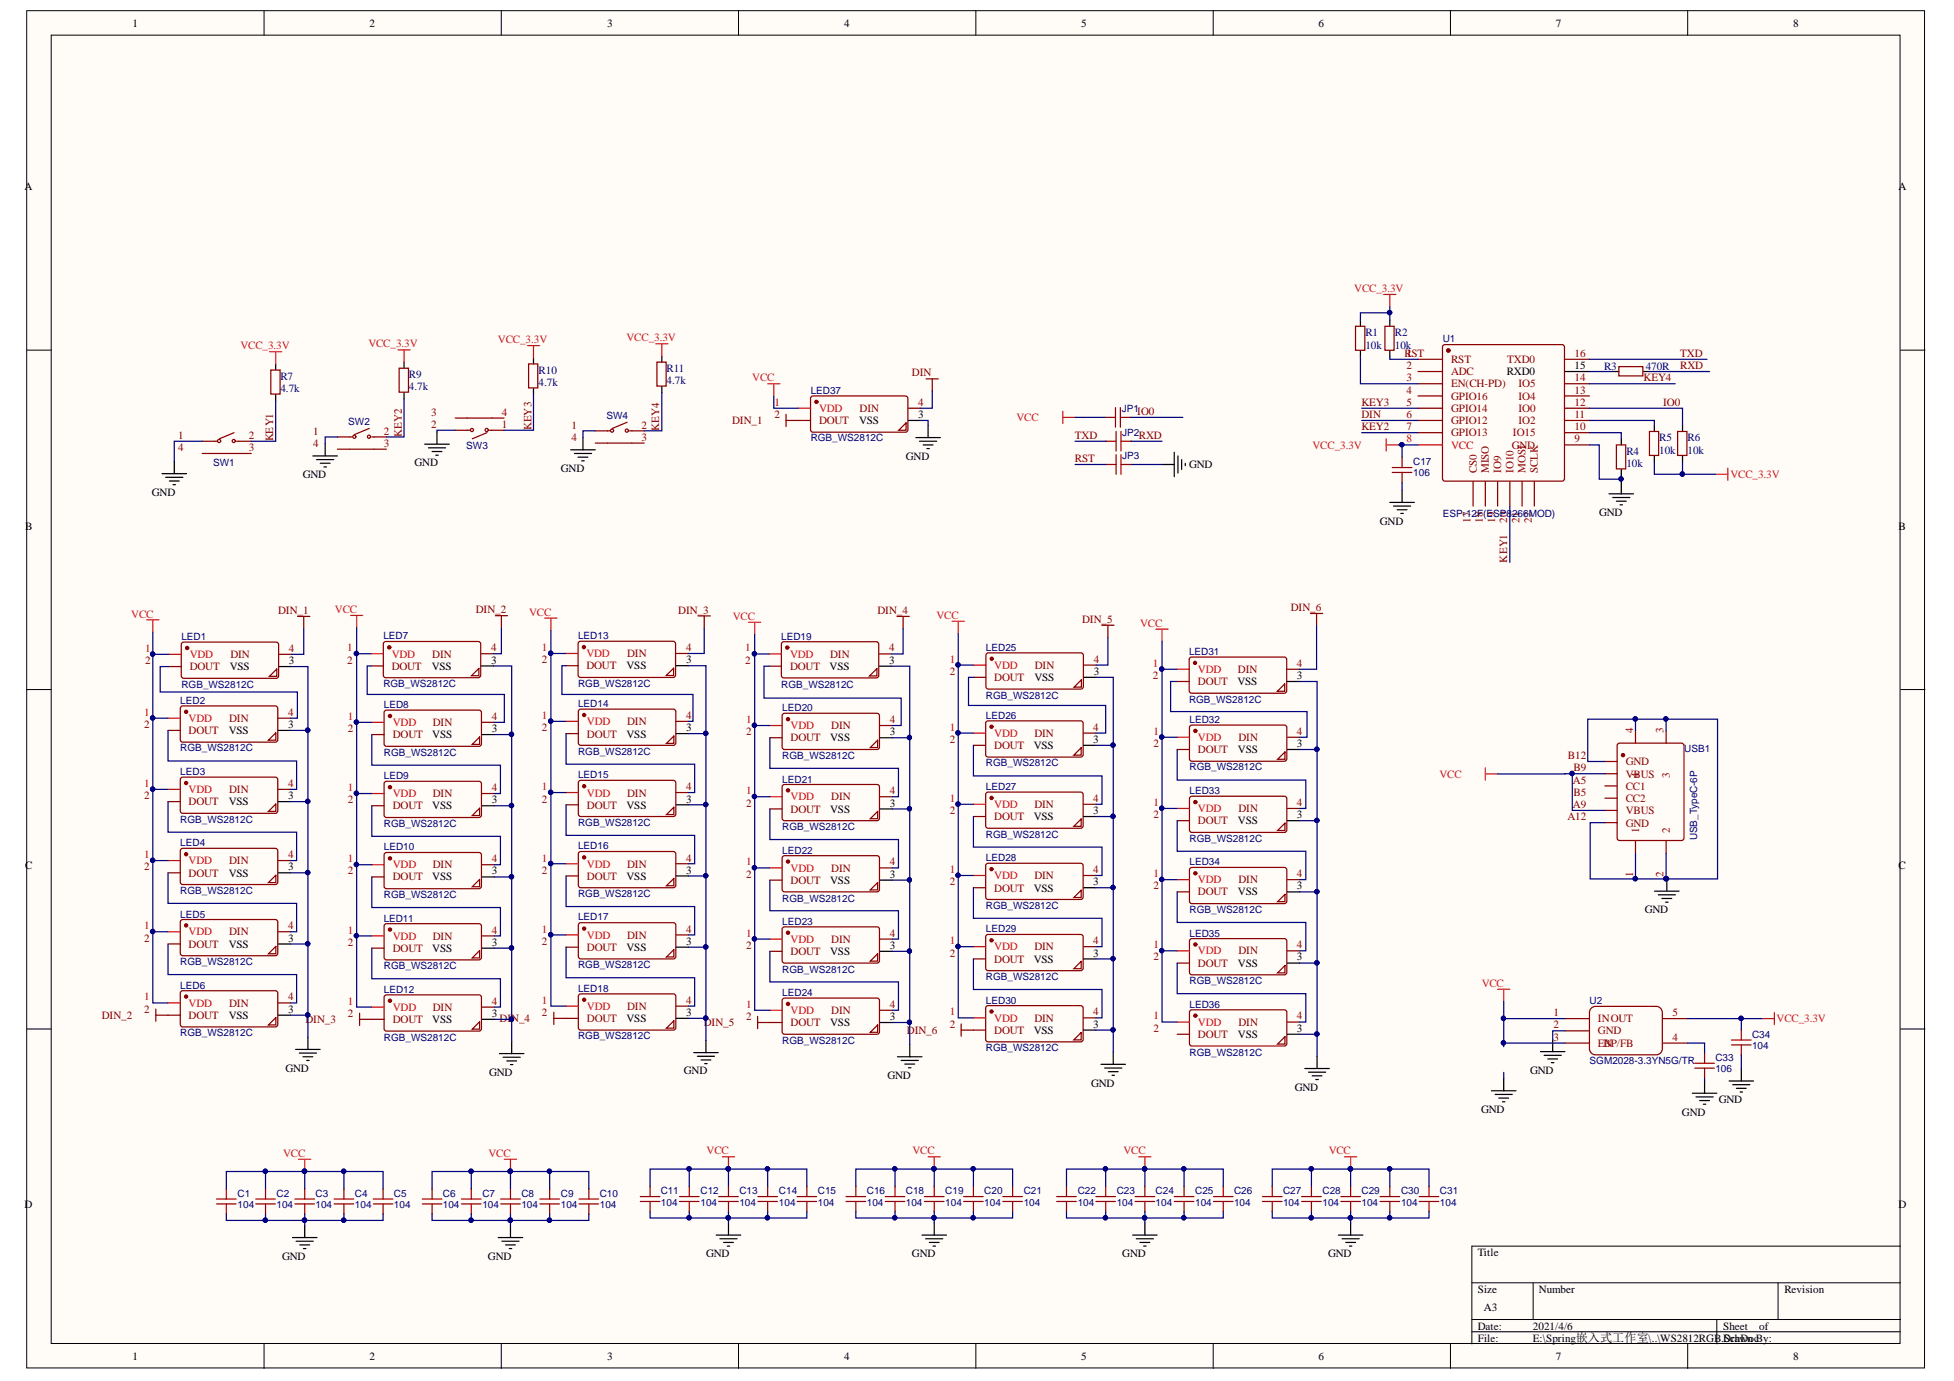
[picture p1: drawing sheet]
<svg xmlns="http://www.w3.org/2000/svg" width="297mm" height="210mm" viewBox="0 0 297 210" stroke-linecap="round" stroke-linejoin="round" font-family="sans-serif">
<defs><g id="words">
<g font-size="1.7">
<text x="20.1" y="4.1">1</text>
<text x="56.2" y="4.1">2</text>
<text x="92.3" y="4.1">3</text>
<text x="128.3" y="4.1">4</text>
<text x="164.3" y="4.1">5</text>
<text x="200.5" y="4.1">6</text>
<text x="236.5" y="4.1">7</text>
<text x="272.6" y="4.1">8</text>
<text x="3.7" y="28.9">A</text>
<text x="288.6" y="28.9">A</text>
<text x="229" y="57">RXD0</text>
<text x="239.4" y="56.1">15</text>
<text x="130.6" y="64.5">VSS</text>
<text x="139.6" y="63.5">3</text>
<text x="63" y="70.9">GND</text>
<text x="85.3" y="71.7">GND</text>
<text x="137.7" y="69.9">GND</text>
<text x="180.7" y="71.1">GND</text>
<text x="23.1" y="75.4">GND</text>
<text x="46" y="72.7">GND</text>
<text x="3.8" y="80.5">B</text>
<text x="209.8" y="79.8">GND</text>
<text x="243.1" y="78.4">GND</text>
<text x="288.6" y="80.5">B</text>
<text x="34.9" y="101.9">VSS</text>
<text x="43.9" y="101">3</text>
<text x="65.6" y="101.8">VSS</text>
<text x="74.7" y="100.9">3</text>
<text x="95.2" y="101.7">VSS</text>
<text x="104.3" y="100.8">3</text>
<text x="126.1" y="101.8">VSS</text>
<text x="135.2" y="100.9">3</text>
<text x="157.2" y="103.5">VSS</text>
<text x="166.3" y="102.6">3</text>
<text x="188.1" y="104.2">VSS</text>
<text x="197.2" y="103.2">3</text>
<text x="34.8" y="111.6">VSS</text>
<text x="43.8" y="110.7">3</text>
<text x="65.7" y="112.2">VSS</text>
<text x="74.8" y="111.3">3</text>
<text x="95.2" y="112.1">VSS</text>
<text x="104.3" y="111.2">3</text>
<text x="126.2" y="112.7">VSS</text>
<text x="135.2" y="111.8">3</text>
<text x="157.2" y="113.9">VSS</text>
<text x="166.2" y="113">3</text>
<text x="197.2" y="113.5">3</text>
<text x="188.2" y="114.5">VSS</text>
<text x="34.8" y="122.4">VSS</text>
<text x="43.8" y="121.5">3</text>
<text x="65.7" y="123">VSS</text>
<text x="74.8" y="122.1">3</text>
<text x="95.2" y="122.9">VSS</text>
<text x="104.3" y="122">3</text>
<text x="126.2" y="123.5">VSS</text>
<text x="135.2" y="122.6">3</text>
<text x="157.2" y="124.7">VSS</text>
<text x="166.2" y="123.8">3</text>
<text x="188.2" y="125.3">VSS</text>
<text x="197.2" y="124.4">3</text>
<text x="3.8" y="132.1">C</text>
<text x="34.8" y="133.2">VSS</text>
<text x="43.8" y="132.3">3</text>
<text x="65.7" y="133.8">VSS</text>
<text x="74.8" y="132.9">3</text>
<text x="95.2" y="133.7">VSS</text>
<text x="104.3" y="132.8">3</text>
<text x="126.2" y="134.3">VSS</text>
<text x="135.2" y="133.4">3</text>
<text x="157.2" y="135.5">VSS</text>
<text x="166.2" y="134.6">3</text>
<text x="188.2" y="136.1">VSS</text>
<text x="197.2" y="135.2">3</text>
<text x="288.6" y="132.1">C</text>
<text x="43.8" y="143.1">3</text>
<text x="74.8" y="143.8">3</text>
<text x="104.3" y="143.6">3</text>
<text x="250" y="138.8">GND</text>
<text x="34.8" y="144">VSS</text>
<text x="65.7" y="144.7">VSS</text>
<text x="95.2" y="144.5">VSS</text>
<text x="126.2" y="145.1">VSS</text>
<text x="135.2" y="144.2">3</text>
<text x="157.2" y="146.3">VSS</text>
<text x="166.2" y="145.4">3</text>
<text x="188.2" y="146.9">VSS</text>
<text x="197.2" y="146">3</text>
<text x="34.8" y="154.9">VSS</text>
<text x="43.8" y="153.9">3</text>
<text x="65.7" y="155.5">VSS</text>
<text x="74.8" y="154.6">3</text>
<text x="95.2" y="155.4">VSS</text>
<text x="104.3" y="154.4">3</text>
<text x="126.2" y="156">VSS</text>
<text x="135.2" y="155">3</text>
<text x="157.2" y="157.1">VSS</text>
<text x="166.2" y="156.2">3</text>
<text x="188.2" y="157.7">VSS</text>
<text x="197.2" y="156.8">3</text>
<text x="43.4" y="162.9">GND</text>
<text x="74.3" y="163.5">GND</text>
<text x="103.9" y="163.3">GND</text>
<text x="134.9" y="164">GND</text>
<text x="165.9" y="165.2">GND</text>
<text x="196.8" y="165.8">GND</text>
<text x="232.6" y="163.2">GND</text>
<text x="261.3" y="167.7">GND</text>
<text x="225.2" y="169.1">GND</text>
<text x="255.7" y="169.6">GND</text>
<text x="3.7" y="183.7">D</text>
<text x="288.6" y="183.7">D</text>
<text x="42.9" y="191.4">GND</text>
<text x="74.2" y="191.4">GND</text>
<text x="107.3" y="191.1">GND</text>
<text x="138.6" y="191.1">GND</text>
<text x="170.6" y="191.1">GND</text>
<text x="201.9" y="191.1">GND</text>
<text x="224.6" y="190.9">Title</text>
<text x="224.6" y="196.5">Size</text>
<text x="234" y="196.5">Number</text>
<text x="271.3" y="196.5">Revision</text>
<text x="224.6" y="202.1">Date:</text>
<text x="224.6" y="203.9">File:</text>
<text x="225.6" y="199.3">A3</text>
<text x="233" y="202.1">2021/4/6</text>
<text x="233" y="203.9">E:\Spring嵌入式工作室\..\WS2812RGB.SchDoc</text>
<text x="261.9" y="202.1">Sheet</text>
<text x="261.9" y="203.9">Drawn By:</text>
<text x="267.4" y="202.1">of</text>
<text x="20.1" y="206.7">1</text>
<text x="56.2" y="206.7">2</text>
<text x="92.3" y="206.7">3</text>
<text x="128.3" y="206.7">4</text>
<text x="164.3" y="206.7">5</text>
<text x="200.5" y="206.7">6</text>
<text x="236.5" y="206.7">7</text>
<text x="272.6" y="206.7">8</text>
</g>
<g font-size="1.7" fill="#ee0e22">
<text x="205.9" y="44.4">VCC_3.3V</text>
<text x="36.5" y="53.1">VCC_3.3V</text>
<text x="56" y="52.8">VCC_3.3V</text>
<text x="75.7" y="52.1">VCC_3.3V</text>
<text x="95.2" y="51.9">VCC_3.3V</text>
<text x="114.4" y="58">VCC</text>
<text x="154.5" y="64">VCC</text>
<text x="199.5" y="68.2">VCC_3.3V</text>
<text x="263" y="72.7">VCC_3.3V</text>
<text x="20" y="93.9">VCC</text>
<text x="50.9" y="93.2">VCC</text>
<text x="80.4" y="93.6">VCC</text>
<text x="111.4" y="94.2">VCC</text>
<text x="142.3" y="94">VCC</text>
<text x="173.3" y="95.3">VCC</text>
<text x="218.8" y="118.2">VCC</text>
<text x="225.2" y="150">VCC</text>
<text x="270.1" y="155.4">VCC_3.3V</text>
<text x="43.1" y="175.8">VCC</text>
<text x="74.3" y="175.8">VCC</text>
<text x="107.4" y="175.5">VCC</text>
<text x="138.7" y="175.5">VCC</text>
<text x="170.8" y="175.5">VCC</text>
<text x="202" y="175.5">VCC</text>
</g>
<g font-size="1.7" fill="#000080">
<text x="207.6" y="51.1">R1</text>
<text x="207.6" y="53">10k</text>
<text x="212" y="51.1">R2</text>
<text x="212" y="53">10k</text>
<text x="42.6" y="57.7">R7</text>
<text x="42.6" y="59.6">4.7k</text>
<text x="62.2" y="57.4">R9</text>
<text x="62.2" y="59.3">4.7k</text>
<text x="81.9" y="56.8">R10</text>
<text x="81.9" y="58.6">4.7k</text>
<text x="101.3" y="56.5">R11</text>
<text x="101.3" y="58.4">4.7k</text>
<text x="243.8" y="56.3">R3</text>
<text x="250.2" y="56.3">470R</text>
<text x="247.2" y="69.1">R4</text>
<text x="247.2" y="71">10k</text>
<text x="252.2" y="67.1">R5</text>
<text x="252.2" y="68.9">10k</text>
<text x="256.5" y="67.1">R6</text>
<text x="256.5" y="68.9">10k</text>
</g>
<g font-size="1.7" fill="#800000">
<text x="138.6" y="57.2">DIN</text>
<text x="213.5" y="54.2">RST</text>
<text x="249.9" y="58">KEY4</text>
<text x="255.4" y="56.1">RXD</text>
<text x="255.4" y="54.2">TXD</text>
<text x="80.8" y="65.4" transform="rotate(-90 80.8 65.4)">KEY3</text>
<text x="100.2" y="65.5" transform="rotate(-90 100.2 65.5)">KEY4</text>
<text x="111.3" y="64.5">DIN_1</text>
<text x="172.9" y="63.1">IO0</text>
<text x="207" y="65.4">KEY2</text>
<text x="207" y="61.7">KEY3</text>
<text x="207" y="63.5">DIN</text>
<text x="252.8" y="61.7">IO0</text>
<text x="41.5" y="67.1" transform="rotate(-90 41.5 67.1)">KEY1</text>
<text x="61.1" y="66.4" transform="rotate(-90 61.1 66.4)">KEY2</text>
<text x="163.4" y="66.7">TXD</text>
<text x="163.4" y="70.2">RST</text>
<text x="229.1" y="85.5" transform="rotate(-90 229.1 85.5)">KEY1</text>
<text x="42.3" y="93.4">DIN_1</text>
<text x="72.3" y="93.2">DIN_2</text>
<text x="103.1" y="93.3">DIN_3</text>
<text x="133.4" y="93.4">DIN_4</text>
<text x="164.5" y="94.7">DIN_5</text>
<text x="196.2" y="92.8">DIN_6</text>
<text x="15.5" y="154.9">DIN_2</text>
<text x="46.4" y="155.5">DIN_3</text>
<text x="76" y="155.4">DIN_4</text>
<text x="107" y="156">DIN_5</text>
<text x="137.9" y="157.1">DIN_6</text>
</g>
<g font-size="1.7" fill="#800">
<text x="213.8" y="54.2">1</text>
<text x="213.8" y="56.1">2</text>
<text x="213.8" y="58">3</text>
<text x="213.8" y="59.8">4</text>
<text x="220.6" y="55.2">RST</text>
<text x="220.6" y="57">ADC</text>
<text x="220.6" y="58.9">EN(CH-PD)</text>
<text x="229.1" y="55.2">TXD0</text>
<text x="230.8" y="58.9">IO5</text>
<text x="239.4" y="59.8">13</text>
<text x="239.4" y="58">14</text>
<text x="239.4" y="54.2">16</text>
<text x="65.6" y="63.2">3</text>
<text x="65.6" y="65.1">2</text>
<text x="76.3" y="63.2">4</text>
<text x="76.3" y="65.1">1</text>
<text x="86.9" y="65.1">1</text>
<text x="97.5" y="65.1">2</text>
<text x="117.7" y="63.5">2</text>
<text x="124.5" y="64.5">DOUT</text>
<text x="130.7" y="62.6">DIN</text>
<text x="139.6" y="61.7">4</text>
<text x="213.8" y="61.7">5</text>
<text x="213.8" y="63.5">6</text>
<text x="213.8" y="65.4">7</text>
<text x="220.6" y="60.7">GPIO16</text>
<text x="220.6" y="62.6">GPIO14</text>
<text x="220.6" y="64.5">GPIO12</text>
<text x="230.8" y="64.5">IO2</text>
<text x="230.8" y="62.6">IO0</text>
<text x="230.8" y="60.7">IO4</text>
<text x="239.4" y="65.4">10</text>
<text x="239.4" y="63.5">11</text>
<text x="239.4" y="61.7">12</text>
<text x="27.1" y="68.6">4</text>
<text x="27.1" y="66.7">1</text>
<text x="37.8" y="68.6">3</text>
<text x="37.8" y="66.7">2</text>
<text x="47.6" y="67.9">4</text>
<text x="47.6" y="66.1">1</text>
<text x="58.4" y="67.9">3</text>
<text x="58.4" y="66.1">2</text>
<text x="86.9" y="67">4</text>
<text x="97.5" y="67">3</text>
<text x="220.6" y="66.3">GPIO13</text>
<text x="224.5" y="71.9" transform="rotate(-90 224.5 71.9)">CS0</text>
<text x="226.3" y="71.9" transform="rotate(-90 226.3 71.9)">MISO</text>
<text x="228.2" y="71.9" transform="rotate(-90 228.2 71.9)">IO9</text>
<text x="229.8" y="68.2">GND</text>
<text x="230" y="66.3">IO15</text>
<text x="230.1" y="71.9" transform="rotate(-90 230.1 71.9)">IO10</text>
<text x="231.9" y="71.9" transform="rotate(-90 231.9 71.9)">MOSI</text>
<text x="233.8" y="71.9" transform="rotate(-90 233.8 71.9)">SCLK</text>
<text x="239.4" y="67.2">9</text>
<text x="223.5" y="79.5" transform="rotate(-90 223.5 79.5)">17</text>
<text x="225.4" y="79.5" transform="rotate(-90 225.4 79.5)">18</text>
<text x="227.3" y="79.5" transform="rotate(-90 227.3 79.5)">19</text>
<text x="229.1" y="79.5" transform="rotate(-90 229.1 79.5)">20</text>
<text x="231" y="79.5" transform="rotate(-90 231 79.5)">21</text>
<text x="232.9" y="79.5" transform="rotate(-90 232.9 79.5)">22</text>
<text x="22.1" y="101">2</text>
<text x="28.8" y="101.9">DOUT</text>
<text x="35" y="100">DIN</text>
<text x="43.9" y="99.1">4</text>
<text x="52.8" y="100.9">2</text>
<text x="59.5" y="101.8">DOUT</text>
<text x="65.7" y="99.9">DIN</text>
<text x="74.7" y="99">4</text>
<text x="82.4" y="100.8">2</text>
<text x="89.1" y="101.7">DOUT</text>
<text x="95.3" y="99.9">DIN</text>
<text x="104.3" y="98.9">4</text>
<text x="113.3" y="100.9">2</text>
<text x="120.1" y="101.8">DOUT</text>
<text x="126.2" y="99.9">DIN</text>
<text x="135.2" y="99">4</text>
<text x="157.3" y="101.6">DIN</text>
<text x="166.3" y="100.7">4</text>
<text x="197.2" y="101.4">4</text>
<text x="144.4" y="102.6">2</text>
<text x="151.1" y="103.5">DOUT</text>
<text x="175.3" y="103.2">2</text>
<text x="182.1" y="104.2">DOUT</text>
<text x="188.2" y="102.3">DIN</text>
<text x="21.9" y="110.7">2</text>
<text x="28.7" y="111.6">DOUT</text>
<text x="34.8" y="109.7">DIN</text>
<text x="43.8" y="108.8">4</text>
<text x="52.9" y="111.3">2</text>
<text x="59.7" y="112.2">DOUT</text>
<text x="65.8" y="110.3">DIN</text>
<text x="74.8" y="109.4">4</text>
<text x="82.4" y="111.2">2</text>
<text x="89.2" y="112.1">DOUT</text>
<text x="95.3" y="110.2">DIN</text>
<text x="104.3" y="109.3">4</text>
<text x="113.4" y="111.8">2</text>
<text x="120.2" y="112.7">DOUT</text>
<text x="126.4" y="110.8">DIN</text>
<text x="135.2" y="109.9">4</text>
<text x="144.4" y="113">2</text>
<text x="151.1" y="113.9">DOUT</text>
<text x="157.2" y="112">DIN</text>
<text x="166.2" y="111.1">4</text>
<text x="175.3" y="113.5">2</text>
<text x="188.3" y="112.6">DIN</text>
<text x="197.2" y="111.7">4</text>
<text x="248.2" y="111.4" transform="rotate(-90 248.2 111.4)">4</text>
<text x="252.9" y="111.4" transform="rotate(-90 252.9 111.4)">3</text>
<text x="43.8" y="119.6">4</text>
<text x="182.1" y="114.5">DOUT</text>
<text x="238.3" y="115.4">B12</text>
<text x="239.1" y="119.1">A5</text>
<text x="239.2" y="117.3">B9</text>
<text x="247.1" y="116.3">GND</text>
<text x="247.1" y="118.2">VBUS</text>
<text x="249.2" y="118.3" transform="rotate(-90 249.2 118.3)">4</text>
<text x="253.8" y="118.3" transform="rotate(-90 253.8 118.3)">3</text>
<text x="21.9" y="121.5">2</text>
<text x="28.7" y="122.4">DOUT</text>
<text x="34.8" y="120.6">DIN</text>
<text x="52.9" y="122.1">2</text>
<text x="59.7" y="123">DOUT</text>
<text x="65.8" y="121.1">DIN</text>
<text x="74.8" y="120.2">4</text>
<text x="82.4" y="122">2</text>
<text x="89.2" y="122.9">DOUT</text>
<text x="95.3" y="121.1">DIN</text>
<text x="104.3" y="120.1">4</text>
<text x="113.4" y="122.6">2</text>
<text x="120.2" y="123.5">DOUT</text>
<text x="126.4" y="121.7">DIN</text>
<text x="135.2" y="120.7">4</text>
<text x="144.4" y="123.8">2</text>
<text x="151.1" y="124.7">DOUT</text>
<text x="157.2" y="122.8">DIN</text>
<text x="166.2" y="121.9">4</text>
<text x="175.3" y="124.4">2</text>
<text x="182.1" y="125.3">DOUT</text>
<text x="188.3" y="123.4">DIN</text>
<text x="197.2" y="122.5">4</text>
<text x="238.3" y="124.7">A12</text>
<text x="239.1" y="122.8">A9</text>
<text x="239.2" y="121">B5</text>
<text x="247.1" y="120">CC1</text>
<text x="247.1" y="121.9">CC2</text>
<text x="247.1" y="123.8">VBUS</text>
<text x="247.1" y="125.6">GND</text>
<text x="34.8" y="131.4">DIN</text>
<text x="43.8" y="130.4">4</text>
<text x="65.8" y="132">DIN</text>
<text x="74.8" y="131">4</text>
<text x="95.3" y="131.9">DIN</text>
<text x="104.3" y="130.9">4</text>
<text x="135.2" y="131.5">4</text>
<text x="249.2" y="126.6" transform="rotate(-90 249.2 126.6)">1</text>
<text x="253.8" y="126.6" transform="rotate(-90 253.8 126.6)">2</text>
<text x="21.9" y="132.3">2</text>
<text x="28.7" y="133.2">DOUT</text>
<text x="52.9" y="132.9">2</text>
<text x="59.7" y="133.8">DOUT</text>
<text x="82.4" y="132.8">2</text>
<text x="89.2" y="133.7">DOUT</text>
<text x="113.4" y="133.4">2</text>
<text x="120.2" y="134.3">DOUT</text>
<text x="126.4" y="132.5">DIN</text>
<text x="144.4" y="134.6">2</text>
<text x="151.1" y="135.5">DOUT</text>
<text x="157.2" y="133.7">DIN</text>
<text x="166.2" y="132.7">4</text>
<text x="175.3" y="135.2">2</text>
<text x="182.1" y="136.1">DOUT</text>
<text x="188.3" y="134.2">DIN</text>
<text x="197.2" y="133.3">4</text>
<text x="248.2" y="133.3" transform="rotate(-90 248.2 133.3)">1</text>
<text x="252.9" y="133.3" transform="rotate(-90 252.9 133.3)">2</text>
<text x="21.9" y="143.1">2</text>
<text x="34.8" y="142.2">DIN</text>
<text x="43.8" y="141.3">4</text>
<text x="52.9" y="143.8">2</text>
<text x="65.8" y="142.9">DIN</text>
<text x="74.8" y="141.9">4</text>
<text x="82.4" y="143.6">2</text>
<text x="95.3" y="142.7">DIN</text>
<text x="104.3" y="141.8">4</text>
<text x="126.4" y="143.3">DIN</text>
<text x="135.2" y="142.4">4</text>
<text x="166.2" y="143.5">4</text>
<text x="28.7" y="144">DOUT</text>
<text x="59.7" y="144.7">DOUT</text>
<text x="89.2" y="144.5">DOUT</text>
<text x="113.4" y="144.2">2</text>
<text x="120.2" y="145.1">DOUT</text>
<text x="144.4" y="145.4">2</text>
<text x="151.1" y="146.3">DOUT</text>
<text x="157.2" y="144.5">DIN</text>
<text x="175.3" y="146">2</text>
<text x="182.1" y="146.9">DOUT</text>
<text x="188.3" y="145.1">DIN</text>
<text x="197.2" y="144.1">4</text>
<text x="21.9" y="153.9">2</text>
<text x="28.7" y="154.9">DOUT</text>
<text x="34.8" y="153">DIN</text>
<text x="43.8" y="152.1">4</text>
<text x="52.9" y="154.6">2</text>
<text x="59.7" y="155.5">DOUT</text>
<text x="65.8" y="153.7">DIN</text>
<text x="74.8" y="152.7">4</text>
<text x="82.4" y="154.4">2</text>
<text x="89.2" y="155.4">DOUT</text>
<text x="95.3" y="153.5">DIN</text>
<text x="104.3" y="152.6">4</text>
<text x="113.4" y="155">2</text>
<text x="120.2" y="156">DOUT</text>
<text x="126.4" y="154.1">DIN</text>
<text x="135.2" y="153.2">4</text>
<text x="157.2" y="155.3">DIN</text>
<text x="166.2" y="154.3">4</text>
<text x="188.3" y="155.9">DIN</text>
<text x="197.2" y="154.9">4</text>
<text x="236.1" y="154.4">1</text>
<text x="242.9" y="155.4">INOUT</text>
<text x="254.3" y="154.4">5</text>
<text x="144.4" y="156.2">2</text>
<text x="151.1" y="157.1">DOUT</text>
<text x="175.3" y="156.8">2</text>
<text x="182.1" y="157.7">DOUT</text>
<text x="236.1" y="156.3">2</text>
<text x="236.1" y="158.2">3</text>
<text x="242.9" y="157.2">GND</text>
<text x="242.9" y="159.1">EBP/FB</text>
<text x="243.9" y="159.1">N</text>
<text x="254.3" y="158.2">4</text>
</g>
<g font-size="1.7" fill="#f00">
<text x="117.7" y="61.7">1</text>
<text x="124.5" y="62.6">VDD</text>
<text x="213.8" y="67.2">8</text>
<text x="220.6" y="68.2">VCC</text>
<text x="22.1" y="99.1">1</text>
<text x="28.8" y="100">VDD</text>
<text x="52.8" y="99">1</text>
<text x="59.5" y="99.9">VDD</text>
<text x="82.4" y="98.9">1</text>
<text x="89.1" y="99.9">VDD</text>
<text x="113.3" y="99">1</text>
<text x="120.1" y="99.9">VDD</text>
<text x="144.4" y="100.7">1</text>
<text x="151.1" y="101.6">VDD</text>
<text x="175.3" y="101.4">1</text>
<text x="182.1" y="102.3">VDD</text>
<text x="21.9" y="108.8">1</text>
<text x="28.7" y="109.7">VDD</text>
<text x="52.9" y="109.4">1</text>
<text x="59.7" y="110.3">VDD</text>
<text x="82.4" y="109.3">1</text>
<text x="89.2" y="110.2">VDD</text>
<text x="113.4" y="109.9">1</text>
<text x="120.2" y="110.8">VDD</text>
<text x="144.4" y="111.1">1</text>
<text x="151.1" y="112">VDD</text>
<text x="175.3" y="111.7">1</text>
<text x="182.1" y="112.6">VDD</text>
<text x="21.9" y="119.6">1</text>
<text x="28.7" y="120.6">VDD</text>
<text x="52.9" y="120.2">1</text>
<text x="59.7" y="121.1">VDD</text>
<text x="82.4" y="120.1">1</text>
<text x="89.2" y="121.1">VDD</text>
<text x="113.4" y="120.7">1</text>
<text x="120.2" y="121.7">VDD</text>
<text x="144.4" y="121.9">1</text>
<text x="151.1" y="122.8">VDD</text>
<text x="175.3" y="122.5">1</text>
<text x="182.1" y="123.4">VDD</text>
<text x="21.9" y="130.4">1</text>
<text x="28.7" y="131.4">VDD</text>
<text x="52.9" y="131">1</text>
<text x="59.7" y="132">VDD</text>
<text x="82.4" y="130.9">1</text>
<text x="89.2" y="131.9">VDD</text>
<text x="113.4" y="131.5">1</text>
<text x="120.2" y="132.5">VDD</text>
<text x="144.4" y="132.7">1</text>
<text x="151.1" y="133.7">VDD</text>
<text x="175.3" y="133.3">1</text>
<text x="182.1" y="134.2">VDD</text>
<text x="21.9" y="141.3">1</text>
<text x="28.7" y="142.2">VDD</text>
<text x="52.9" y="141.9">1</text>
<text x="59.7" y="142.9">VDD</text>
<text x="82.4" y="141.8">1</text>
<text x="89.2" y="142.7">VDD</text>
<text x="113.4" y="142.4">1</text>
<text x="120.2" y="143.3">VDD</text>
<text x="144.4" y="143.5">1</text>
<text x="151.1" y="144.5">VDD</text>
<text x="175.3" y="144.1">1</text>
<text x="182.1" y="145.1">VDD</text>
<text x="21.9" y="152.1">1</text>
<text x="28.7" y="153">VDD</text>
<text x="52.9" y="152.7">1</text>
<text x="59.7" y="153.7">VDD</text>
<text x="82.4" y="152.6">1</text>
<text x="89.2" y="153.5">VDD</text>
<text x="113.4" y="153.2">1</text>
<text x="120.2" y="154.1">VDD</text>
<text x="144.4" y="154.3">1</text>
<text x="151.1" y="155.3">VDD</text>
<text x="175.3" y="154.9">1</text>
<text x="182.1" y="155.9">VDD</text>
</g>
<g font-size="1.5" fill="#000080">
<text x="219.3" y="52">U1</text>
<text x="123.2" y="59.9">LED37</text>
<text x="52.9" y="64.6">SW2</text>
<text x="92.2" y="63.7">SW4</text>
<text x="170.5" y="62.7">JP1</text>
<text x="32.4" y="70.9">SW1</text>
<text x="70.9" y="68.3">SW3</text>
<text x="123.2" y="67.1">RGB_WS2812C</text>
<text x="170.6" y="66.3">JP2RXD</text>
<text x="170.6" y="69.8">JP3</text>
<text x="214.8" y="70.7">C17</text>
<text x="214.8" y="72.4">106</text>
<text x="219.3" y="78.7">ESP-12F(ESP8266MOD)</text>
<text x="27.6" y="97.2">LED1</text>
<text x="58.3" y="97.2">LED7</text>
<text x="87.9" y="97.2">LED13</text>
<text x="118.8" y="97.2">LED19</text>
<text x="149.9" y="98.9">LED25</text>
<text x="180.7" y="99.5">LED31</text>
<text x="27.4" y="107">LED2</text>
<text x="27.6" y="104.5">RGB_WS2812C</text>
<text x="58.3" y="104.4">RGB_WS2812C</text>
<text x="58.4" y="107.6">LED8</text>
<text x="87.9" y="104.4">RGB_WS2812C</text>
<text x="87.9" y="107.5">LED14</text>
<text x="118.8" y="104.5">RGB_WS2812C</text>
<text x="149.9" y="106.2">RGB_WS2812C</text>
<text x="180.7" y="106.8">RGB_WS2812C</text>
<text x="118.9" y="108.1">LED20</text>
<text x="149.9" y="109.2">LED26</text>
<text x="180.8" y="109.9">LED32</text>
<text x="27.4" y="114.2">RGB_WS2812C</text>
<text x="27.4" y="117.8">LED3</text>
<text x="58.4" y="114.9">RGB_WS2812C</text>
<text x="58.4" y="118.4">LED9</text>
<text x="87.9" y="114.7">RGB_WS2812C</text>
<text x="87.9" y="118.3">LED15</text>
<text x="118.9" y="115.3">RGB_WS2812C</text>
<text x="118.9" y="119">LED21</text>
<text x="149.9" y="116.5">RGB_WS2812C</text>
<text x="180.8" y="117.1">RGB_WS2812C</text>
<text x="256" y="114.3">USB1</text>
<text x="27.4" y="125">RGB_WS2812C</text>
<text x="58.4" y="125.7">RGB_WS2812C</text>
<text x="87.9" y="125.5">RGB_WS2812C</text>
<text x="149.9" y="120">LED27</text>
<text x="180.8" y="120.7">LED33</text>
<text x="27.4" y="128.6">LED4</text>
<text x="58.4" y="129.3">LED10</text>
<text x="87.9" y="129.1">LED16</text>
<text x="118.9" y="129.8">LED22</text>
<text x="118.9" y="126.1">RGB_WS2812C</text>
<text x="149.9" y="130.9">LED28</text>
<text x="149.9" y="127.3">RGB_WS2812C</text>
<text x="180.8" y="131.5">LED34</text>
<text x="180.8" y="128">RGB_WS2812C</text>
<text x="258" y="127.7" transform="rotate(-90 258 127.7)">USB_TypeC-6P</text>
<text x="27.4" y="135.8">RGB_WS2812C</text>
<text x="58.4" y="136.5">RGB_WS2812C</text>
<text x="87.9" y="136.4">RGB_WS2812C</text>
<text x="118.9" y="137">RGB_WS2812C</text>
<text x="27.4" y="139.5">LED5</text>
<text x="58.4" y="140.1">LED11</text>
<text x="87.9" y="139.9">LED17</text>
<text x="118.9" y="140.6">LED23</text>
<text x="149.9" y="138.1">RGB_WS2812C</text>
<text x="149.9" y="141.7">LED29</text>
<text x="180.8" y="138.8">RGB_WS2812C</text>
<text x="180.8" y="142.4">LED35</text>
<text x="27.4" y="146.7">RGB_WS2812C</text>
<text x="58.4" y="147.3">RGB_WS2812C</text>
<text x="87.9" y="147.2">RGB_WS2812C</text>
<text x="118.9" y="147.8">RGB_WS2812C</text>
<text x="149.9" y="148.9">RGB_WS2812C</text>
<text x="180.8" y="149.6">RGB_WS2812C</text>
<text x="27.4" y="150.3">LED6</text>
<text x="58.4" y="150.9">LED12</text>
<text x="87.9" y="150.7">LED18</text>
<text x="118.9" y="151.4">LED24</text>
<text x="149.9" y="152.6">LED30</text>
<text x="180.8" y="153.2">LED36</text>
<text x="241.6" y="152.7">U2</text>
<text x="27.4" y="157.5">RGB_WS2812C</text>
<text x="58.4" y="158.2">RGB_WS2812C</text>
<text x="87.9" y="158">RGB_WS2812C</text>
<text x="118.9" y="158.7">RGB_WS2812C</text>
<text x="149.9" y="159.8">RGB_WS2812C</text>
<text x="180.8" y="160.4">RGB_WS2812C</text>
<text x="241.6" y="161.8">SGM2028-3.3YN5G/TR</text>
<text x="260.8" y="161.3">C33</text>
<text x="266.3" y="157.7">C34</text>
<text x="266.3" y="159.4">104</text>
<text x="260.8" y="163">106</text>
<text x="36.1" y="181.9">C1</text>
<text x="36.1" y="183.6">104</text>
<text x="42" y="181.9">C2</text>
<text x="42" y="183.6">104</text>
<text x="48" y="181.9">C3</text>
<text x="48" y="183.6">104</text>
<text x="54" y="181.9">C4</text>
<text x="54" y="183.6">104</text>
<text x="59.9" y="181.9">C5</text>
<text x="59.9" y="183.6">104</text>
<text x="67.3" y="181.9">C6</text>
<text x="67.3" y="183.6">104</text>
<text x="73.3" y="181.9">C7</text>
<text x="73.3" y="183.6">104</text>
<text x="79.3" y="181.9">C8</text>
<text x="79.3" y="183.6">104</text>
<text x="85.3" y="181.9">C9</text>
<text x="85.3" y="183.6">104</text>
<text x="91.2" y="181.9">C10</text>
<text x="91.2" y="183.6">104</text>
<text x="100.5" y="181.6">C11</text>
<text x="100.5" y="183.2">104</text>
<text x="106.5" y="181.6">C12</text>
<text x="106.5" y="183.2">104</text>
<text x="112.4" y="181.6">C13</text>
<text x="112.4" y="183.2">104</text>
<text x="118.4" y="181.6">C14</text>
<text x="118.4" y="183.2">104</text>
<text x="124.3" y="181.6">C15</text>
<text x="124.3" y="183.2">104</text>
<text x="131.8" y="181.6">C16</text>
<text x="131.8" y="183.2">104</text>
<text x="137.7" y="181.6">C18</text>
<text x="137.7" y="183.2">104</text>
<text x="143.7" y="181.6">C19</text>
<text x="143.7" y="183.2">104</text>
<text x="149.6" y="181.6">C20</text>
<text x="149.6" y="183.2">104</text>
<text x="155.6" y="181.6">C21</text>
<text x="155.6" y="183.2">104</text>
<text x="163.8" y="181.6">C22</text>
<text x="163.8" y="183.2">104</text>
<text x="169.8" y="181.6">C23</text>
<text x="169.8" y="183.2">104</text>
<text x="175.7" y="181.6">C24</text>
<text x="175.7" y="183.2">104</text>
<text x="181.7" y="181.6">C25</text>
<text x="181.7" y="183.2">104</text>
<text x="187.6" y="181.6">C26</text>
<text x="187.6" y="183.2">104</text>
<text x="195" y="181.6">C27</text>
<text x="195" y="183.2">104</text>
<text x="201" y="181.6">C28</text>
<text x="201" y="183.2">104</text>
<text x="207" y="181.6">C29</text>
<text x="207" y="183.2">104</text>
<text x="213" y="181.6">C30</text>
<text x="213" y="183.2">104</text>
<text x="218.9" y="181.6">C31</text>
<text x="218.9" y="183.2">104</text>
</g>
</g></defs>
<g fill="#fffcf8" stroke="#000" stroke-width=".15">
<path d="M4.1 1.6h288.5v206.3h-288.5z"/>
<path d="M7.8 5.3h281v198.9h-281z"/>
</g>
<g fill="none" stroke="#000" stroke-width=".15">
<path d="M40.1 1.6v3.7M76.2 1.6v3.7M112.3 1.6v3.7M148.3 1.6v3.7M184.4 1.6v3.7M220.5 1.6v3.7M256.6 1.6v3.7M4.1 53.2h3.7M288.9 53.2h3.7M4.1 104.8h3.7M288.9 104.8h3.7M4.1 156.4h3.7"/>
<path d="M288.9 156.4h3.7M223.7 195h65.2M233.1 195v5.6M270.3 195v5.6M288.9 189.4h-65.2v14.9M40.1 204.3v3.7M76.2 204.3v3.7M112.3 204.3v3.7M148.3 204.3v3.7M184.4 204.3v3.7M220.5 204.3v3.7M223.7 200.6h65.2"/>
<path d="M223.7 202.4h65.2M256.6 204.3v3.7M261 200.6v3.7"/>
</g>
<g fill="none" stroke="#800" stroke-width=".19">
<path d="M41.2 56.2h1.4v3.7h-1.4zM60.7 56h1.4v3.6h-1.4zM80.4 55.3h1.4v3.7h-1.4zM99.9 55h1.4v3.7h-1.4zM206.1 49.6h1.4v3.6h-1.4zM210.5 49.6h1.4v3.6h-1.4zM215.6 54.6h3.7M215.6 56.5h3.7M215.6 58.3h3.7M219.3 52.6l.4-.2h17.8l.3 .2v20.2l-.2 .3h-17.9l-.4-.2zM237.9 54.6h3.7M237.9 58.3h3.7"/>
<path d="M246.1 55.7h3.6v1.4h-3.6zM30.7 68.9h7.5M30.7 67.1h2.3M35.6 65.8l-2.3 .9M36 67.1h2.2M51.3 68.3h7.4M51.3 66.4h2.2M56.1 65.1l-2.2 .9M56.5 66.4h2.2M69.2 63.5h7.4M69.2 65.4h2.2M74 65.8l-2.2 .9"/>
<path d="M74.4 65.4h2.2M90.5 67.3h7.4M90.5 65.5h2.2M95.3 64.2l-2.2 .9M95.7 65.5h2.2M121.4 63.9h1.8M123.3 60.4l.3-.2h14.2l.2 .4v4.9l-.4 .2-14.2-.1-.2-.3zM136.6 65.4l1.1-1.1v1.1zM138.1 62h1.9M168 63.4h.1M168.1 67.1h.1M168.1 70.6h.1"/>
<path d="M171.8 63.4h.1M171.9 67.1h.1M171.9 70.6h.1M213.1 69.5v.1M213.1 73.3v.1M215.6 63.9h3.7M215.6 62h3.7M215.6 60.2h3.7M215.6 65.8h3.7M223.9 73.2v3.7M225.8 73.2v3.7M227.7 73.2v3.7"/>
<path d="M229.5 73.2v3.7M231.4 73.2v3.7M233.2 73.2v3.7M237.9 63.9h3.7M237.9 62h3.7M237.9 60.2h3.7M237.9 65.8h3.7M237.9 67.6h3.7M245.7 67.6h1.4v3.7h-1.4zM250.7 65.6h1.4v3.6h-1.4zM255 65.6h1.4v3.6h-1.4zM27.6 97.8l.3-.2h14.3l.2 .4-.1 4.9-.3 .2-14.3-.1-.1-.3z"/>
<path d="M42.4 99.5h1.9M58.3 97.7l.3-.2 14.3 .1 .2 .3-.1 4.9-.3 .2h-14.2l-.2-.4zM73.2 99.4h1.8M87.9 97.6l.3-.1h14.3l.2 .3-.1 5-.3 .2-14.2-.1-.2-.3zM102.8 99.3h1.8M118.8 97.7l.4-.2 14.2 .1 .2 .3-.1 5-.3 .1h-14.2l-.2-.3zM133.7 99.4h1.8M149.9 99.4l.3-.2 14.3 .1 .2 .3-.1 5-.3 .1h-14.2l-.2-.3zM25.5 111h1.9M25.7 101.3h1.9M27.5 107.5l.3-.2 14.2 .1 .2 .3v4.9l-.3 .2h-14.3l-.2-.4zM27.5 118.3l.3-.2 14.2 .1 .2 .3v4.9l-.3 .2h-14.3l-.2-.3z"/>
<path d="M40.8 112.5l1.1-1.1v1.1zM41 102.8l1.1-1.1v1.1zM42.3 109.2h1.9M42.3 120h1.9M56.4 101.2h1.9M56.5 111.7h1.9M58.4 108.1l.4-.2 14.2 .1 .2 .3-.1 5-.3 .1h-14.2l-.2-.3zM58.4 118.9l.4-.1h14.2l.2 .3-.1 5-.3 .2-14.2-.1-.2-.3zM71.7 102.7l1.1-1.1v1.1zM71.8 113.1l1.1-1.1v1.1zM73.3 109.8h1.8M86 101.2h1.9"/>
<path d="M86.1 111.5h1.8M88 108l.3-.2h14.2l.2 .4v4.9l-.3 .2-14.3-.1-.2-.3zM88 118.8l.3-.2 14.2 .1 .2 .3v4.9l-.3 .2h-14.3l-.2-.4zM101.3 102.7l1.1-1.1v1.1zM101.3 113l1.1-1.1v1.1zM102.8 109.6h1.9M116.9 101.3h1.9M117 112.1h1.9M118.9 108.6l.4-.2 14.2 .1 .2 .3-.1 4.9-.3 .2h-14.2l-.2-.4zM118.9 119.4l.4-.2 14.2 .1 .2 .3-.1 5-.3 .1h-14.2l-.2-.3zM132.2 102.7l1.1-1.1v1.1zM132.3 113.6l1.1-1.1v1.1z"/>
<path d="M133.8 110.3h1.8M148 113.3h1.8M148 102.9h1.9M149.9 109.8l.3-.2h14.3l.2 .3-.1 5-.3 .2-14.3-.1-.2-.3zM163.2 114.8l1.2-1.1v1.1zM163.3 104.4l1.1-1.1v1.1zM164.7 111.4h1.9M164.8 101.1h1.8M178.9 103.6h1.9M179 113.9h1.8M180.8 100l.4-.1h14.2l.2 .3-.1 5-.3 .2-14.2-.1-.2-.3zM180.9 110.4l.3-.2 14.2 .1 .2 .3v4.9l-.4 .2h-14.2l-.2-.4z"/>
<path d="M194.2 105.1l1.1-1.1v1.1zM194.2 115.4l1.1-1.1v1.1zM195.7 101.7h1.8M195.7 112.1h1.9M244 115.7h1.8M244 117.6h1.8M244 119.5h1.8M245.9 113.1l.3-.1h9.4l.3 .1 .1 14.3-.2 .3-9.6 .1-.3-.2zM248.6 111.1v1.9M253.3 111.1v1.9M25.5 132.7h1.9M25.5 121.8h1.9"/>
<path d="M27.5 129.1l.3-.2 14.2 .1 .2 .3v5l-.3 .1h-14.3l-.2-.3zM27.5 139.9l.3-.1h14.2l.2 .3v5l-.3 .2-14.3-.1-.2-.3zM40.8 134.1l1.1-1.1v1.1zM40.8 123.3l1.1-1.1v1.1zM42.3 130.8h1.9M56.5 133.3h1.9M56.5 122.5h1.9M58.4 129.8l.4-.2h14.2l.2 .3-.1 5-.3 .2-14.2-.1-.2-.3zM71.8 134.8l1.1-1.1v1.1zM71.8 124l1.1-1.2v1.2zM73.3 131.4h1.8M73.3 120.6h1.8"/>
<path d="M86.1 133.1h1.8M86.1 122.3h1.8M88 129.6l.3-.2 14.2 .1 .2 .3v4.9l-.3 .2h-14.3l-.2-.3zM101.3 134.6l1.1-1.1v1.1zM101.3 123.8l1.1-1.1v1.1zM102.8 131.3h1.9M102.8 120.5h1.9M117 133.8h1.9M117 123h1.9M118.9 130.2l.4-.1h14.2l.2 .3-.1 5-.3 .2-14.2-.1-.2-.3zM132.3 135.3l1.1-1.2v1.2zM132.3 124.4l1.1-1.1v1.1z"/>
<path d="M133.8 131.9h1.8M133.8 121.1h1.8M148 134.9h1.8M148 124.1h1.8M149.9 131.4l.3-.2 14.3 .1 .2 .3-.1 4.9-.3 .2h-14.3l-.2-.4zM149.9 120.6l.3-.2h14.3l.2 .4-.1 4.9-.3 .2-14.3-.1-.2-.3zM163.2 136.4l1.2-1.1v1.1zM163.2 125.6l1.2-1.1v1.1zM164.7 133.1h1.9M164.7 122.2h1.9M179 135.6h1.8M179 124.7h1.8"/>
<path d="M180.9 132l.3-.2 14.2 .1 .2 .3v5l-.4 .1h-14.2l-.2-.3zM180.9 121.2l.3-.2 14.2 .1 .2 .3v4.9l-.4 .2h-14.2l-.2-.3zM194.2 137l1.1-1.1v1.1zM194.2 126.2l1.1-1.1v1.1zM195.7 133.7h1.9M195.7 122.9h1.9M244 121.3h1.8M244 123.2h1.8M244 125h1.8M248.6 127.8v1.9M253.3 127.8v1.9M25.5 143.5h1.9"/>
<path d="M25.5 154.3h1.9M27.5 150.8l.3-.2h14.2l.2 .4v4.9l-.3 .2-14.3-.1-.2-.3zM40.8 145l1.1-1.1v1.1zM40.8 155.8l1.1-1.1v1.1zM42.3 141.6h1.9M42.3 152.4h1.9M56.5 144.1h1.9M56.5 154.9h1.9M58.4 140.6l.4-.2h14.2l.2 .4-.1 4.9-.3 .2-14.2-.1-.2-.3zM58.4 151.4l.4-.2 14.2 .1 .2 .3-.1 4.9-.3 .2h-14.2l-.2-.4zM71.8 145.6l1.1-1.1v1.1zM71.8 156.4l1.1-1.1v1.1z"/>
<path d="M73.3 142.3h1.8M73.3 153.1h1.8M86.1 144h1.8M86.1 154.8h1.8M88 140.4l.3-.2 14.2 .1 .2 .3v5l-.3 .1h-14.3l-.2-.3zM88 151.2l.3-.1h14.2l.2 .3v5l-.3 .2-14.3-.1-.2-.3zM101.3 145.5l1.1-1.2v1.2zM101.3 156.3l1.1-1.1v1.1zM102.8 142.1h1.9M102.8 152.9h1.9M117 144.6h1.9M117 155.4h1.9"/>
<path d="M118.9 141.1l.4-.2h14.2l.2 .3-.1 5-.3 .2-14.2-.1-.2-.3zM118.9 151.9l.4-.2h14.2l.2 .4-.1 4.9-.3 .2h-14.2l-.2-.4zM132.3 146.1l1.1-1.1v1.1zM132.3 156.9l1.1-1.1v1.1zM133.8 142.7h1.8M133.8 153.6h1.8M148 145.7h1.8M148 156.6h1.8M149.9 142.2l.3-.2 14.3 .1 .2 .3-.1 4.9-.3 .2h-14.3l-.2-.3zM149.9 153l.3-.1h14.3l.2 .3-.1 5-.3 .2-14.3-.1-.2-.3zM163.2 147.2l1.2-1.1v1.1zM163.2 158.1l1.2-1.2v1.2z"/>
<path d="M164.7 143.9h1.9M164.7 154.7h1.9M179 146.4h1.8M179 157.2h1.8M180.9 142.8l.3-.1h14.2l.2 .3v5l-.4 .2-14.2-.1-.2-.3zM180.9 153.7l.3-.2h14.2l.2 .4v4.9l-.4 .2-14.2-.1-.2-.3zM194.2 147.9l1.1-1.1v1.1zM194.2 158.7l1.1-1.1v1.1zM195.7 144.5h1.9M195.7 155.3h1.9M237.9 154.8h3.7M237.9 156.7h3.7"/>
<path d="M237.9 158.5h3.7M241.9 153.2l.7-.2h9.2a.93 .93 0 0 1 .9 .9v5.5a.93 .93 0 0 1-.9 .9h-9.2a.93 .93 0 0 1-1-.9v-5.5zM252.8 154.8h3.7M252.8 158.5h3.7M264.7 156.5v.1M259.1 160v.1M259.1 163.8v.1M264.7 160.3v.1M34.4 180.7v.1M34.4 184.5v.1M40.4 180.7v.1M40.4 184.5v.1"/>
<path d="M46.3 180.7v.1M46.3 184.5v.1M52.3 180.7v.1M52.3 184.5v.1M58.2 180.7v.1M58.2 184.5v.1M65.7 180.7v.1M65.7 184.5v.1M71.6 180.7v.1M71.6 184.5v.1M77.6 180.7v.1M77.6 184.5v.1"/>
<path d="M83.6 180.7v.1M83.6 184.5v.1M89.5 180.7v.1M89.5 184.5v.1M98.8 180.3v.1M98.8 184.1v.1M104.8 180.3v.1M104.8 184.1v.1M110.7 180.3v.1M110.7 184.1v.1M116.7 180.3v.1M116.7 184.1v.1"/>
<path d="M122.7 180.3v.1M122.7 184.1v.1M130.1 180.3v.1M130.1 184.1v.1M136.1 180.3v.1M136.1 184.1v.1M142 180.3v.1M142 184.1v.1M148 180.3v.1M148 184.1v.1M153.9 180.3v.1M153.9 184.1v.1"/>
<path d="M162.1 180.3v.1M162.1 184.1v.1M168.1 180.3v.1M168.1 184.1v.1M174 180.3v.1M174 184.1v.1M180 180.3v.1M180 184.1v.1M186 180.3v.1M186 184.1v.1M193.4 180.3v.1M193.4 184.1v.1"/>
<path d="M199.4 180.3v.1M199.4 184.1v.1M205.3 180.3v.1M205.3 184.1v.1M211.3 180.3v.1M211.3 184.1v.1M217.2 180.3v.1M217.2 184.1v.1"/>
<circle cx="33.3" cy="67" r=".24"/>
<circle cx="35.5" cy="67" r=".24"/>
<circle cx="53.9" cy="66.4" r=".24"/>
<circle cx="56.1" cy="66.4" r=".24"/>
<circle cx="71.7" cy="65.4" r=".24"/>
<circle cx="74" cy="65.4" r=".24"/>
<circle cx="93" cy="65.5" r=".24"/>
<circle cx="95.3" cy="65.4" r=".24"/>
</g>
<g fill="#800" stroke="#800" stroke-width=".19">
<circle cx="28.3" cy="108.2" r=".24"/>
<circle cx="28.3" cy="129.8" r=".24"/>
<circle cx="28.3" cy="140.7" r=".24"/>
<circle cx="28.3" cy="151.5" r=".24"/>
<circle cx="28.3" cy="119" r=".24"/>
<circle cx="28.4" cy="98.5" r=".24"/>
<circle cx="88.8" cy="98.4" r=".24"/>
<circle cx="59.2" cy="98.4" r=".24"/>
<circle cx="119.7" cy="98.4" r=".24"/>
<circle cx="150.8" cy="100.1" r=".24"/>
<circle cx="181.7" cy="100.8" r=".24"/>
<circle cx="124.1" cy="61.1" r=".24"/>
<circle cx="246.7" cy="114.8" r=".24"/>
<circle cx="59.3" cy="108.8" r=".24"/>
<circle cx="59.3" cy="130.5" r=".24"/>
<circle cx="59.3" cy="141.3" r=".24"/>
<circle cx="59.3" cy="152.1" r=".24"/>
<circle cx="59.3" cy="119.6" r=".24"/>
<circle cx="88.8" cy="108.7" r=".24"/>
<circle cx="88.8" cy="130.3" r=".24"/>
<circle cx="88.8" cy="141.1" r=".24"/>
<circle cx="88.8" cy="152" r=".24"/>
<circle cx="88.8" cy="119.5" r=".24"/>
<circle cx="119.8" cy="109.3" r=".24"/>
<circle cx="119.8" cy="130.9" r=".24"/>
<circle cx="119.8" cy="141.8" r=".24"/>
<circle cx="119.8" cy="152.6" r=".24"/>
<circle cx="119.8" cy="120.1" r=".24"/>
<circle cx="150.7" cy="110.5" r=".24"/>
<circle cx="150.7" cy="132.1" r=".24"/>
<circle cx="150.7" cy="142.9" r=".24"/>
<circle cx="150.7" cy="153.7" r=".24"/>
<circle cx="150.7" cy="121.3" r=".24"/>
<circle cx="181.7" cy="111.1" r=".24"/>
<circle cx="181.7" cy="132.7" r=".24"/>
<circle cx="181.7" cy="143.6" r=".24"/>
<circle cx="181.7" cy="154.4" r=".24"/>
<circle cx="181.7" cy="121.9" r=".24"/>
<circle cx="220.2" cy="53.3" r=".24"/>
</g>
<g fill="none" stroke="#f00" stroke-width=".19">
<path d="M121.4 62h1.8M215.6 67.6h3.7M25.7 99.5h1.9M56.4 99.4h1.9M86 99.3h1.9M116.9 99.4h1.9M25.5 109.2h1.9M25.5 120h1.9M56.5 109.8h1.9M86.1 109.6h1.8M117 110.3h1.9M148 111.4h1.8"/>
<path d="M148 101.1h1.9M178.9 101.7h1.9M179 112.1h1.8M25.5 130.8h1.9M56.5 131.4h1.9M56.5 120.6h1.9M86.1 131.3h1.8M86.1 120.5h1.8M117 131.9h1.9M117 121.1h1.9M148 133.1h1.8M148 122.2h1.8"/>
<path d="M179 133.7h1.8M179 122.9h1.8M25.5 141.6h1.9M25.5 152.4h1.9M56.5 142.3h1.9M56.5 153.1h1.9M86.1 142.1h1.8M86.1 152.9h1.8M117 142.7h1.9M117 153.6h1.9M148 143.9h1.8M148 154.7h1.8"/>
<path d="M179 144.5h1.8M179 155.3h1.8"/>
</g>
<g fill="none" stroke="#000" stroke-width=".19">
<path d="M41.9 55.3v.9M41.9 60v.9M61.4 55v1M61.4 59.7v.9M81.1 54.4v.9M81.1 59v1M100.6 54.1v.9M100.6 58.8v.9M206.8 48.7v.9M206.8 53.3v.9M211.3 48.7v.9M211.3 53.3v.9"/>
<path d="M237.9 56.5h3.7M245.2 56.5h.9M249.8 56.5h.9M24.6 72h3.8M25.2 72.6h2.6M25.7 73.1h1.5M26.3 73.7h.4M26.5 70.1v1.9M47.6 69.3h3.7M48.1 69.9h2.6M48.7 70.4h1.5M49.2 71h.4"/>
<path d="M49.4 67.4v1.9M64.6 67.5h3.7M65.1 68.1h2.6M65.7 68.6h1.5M66.2 69.2h.4M66.4 65.7v1.8M86.8 68.4h3.7M87.3 68.9h2.6M87.9 69.5h1.5M88.4 70h.4M88.6 66.5v1.9M138.1 63.9h1.9"/>
<path d="M139.2 66.5h3.7M139.8 67.1h2.6M140.3 67.6h1.5M140.9 68.2h.4M141.1 64.7v1.8M176.6 70.6h1.9M178.5 68.7v3.8M179.1 69.3v2.6M179.6 69.9v1.4M180.2 70.4v.4M211.3 76.4h3.7M211.8 76.9h2.6"/>
<path d="M212.4 77.5h1.5M213 78h.3M213.1 74.5v1.9M244.6 75.1h3.7M245.2 75.6h2.6M245.7 76.2h1.5M246.3 76.7h.3M246.5 66.7v.9M246.5 71.3v1M246.5 73.2v1.9M251.5 64.7v.9M251.5 69.3v.9"/>
<path d="M255.8 64.7v.9M255.8 69.3v.9M42.3 111h1.9M42.4 101.3h1.9M73.2 101.2h1.8M73.3 111.7h1.8M102.8 101.2h1.8M102.8 111.5h1.9M133.7 101.3h1.8M133.8 112.1h1.8M164.7 113.3h1.9M164.8 102.9h1.8"/>
<path d="M195.7 103.6h1.8M195.7 113.9h1.9M42.3 132.7h1.9M42.3 121.8h1.9M73.3 133.3h1.8M73.3 122.5h1.8M102.8 133.1h1.9M102.8 122.3h1.9M133.8 133.8h1.8M133.8 123h1.8M164.7 134.9h1.9M164.7 124.1h1.9"/>
<path d="M195.7 135.6h1.9M195.7 124.7h1.9M251.5 135.4h3.7M252.1 136h2.6M252.6 136.6h1.5M253.2 137.1h.4M253.4 133.6v1.8M42.3 143.5h1.9M42.3 154.3h1.9M44.9 159.5h3.8M46.8 157.6v1.9M73.3 144.1h1.8"/>
<path d="M73.3 154.9h1.8M77.8 158.3v1.8M102.8 144h1.9M102.8 154.8h1.9M105.5 160h3.7M107.3 158.1v1.9M133.8 144.6h1.8M133.8 155.4h1.8M138.3 158.8v1.8M164.7 145.7h1.9M164.7 156.6h1.9M169.2 159.9v1.9"/>
<path d="M195.7 146.4h1.9M195.7 157.2h1.9M234.2 159.8h3.7M236 158v1.8M45.5 160.1h2.6M46.1 160.6h1.5M46.6 161.2h.4M75.9 160.1h3.7M76.5 160.7h2.6M77 161.3h1.5M77.6 161.8h.4M106 160.5h2.6"/>
<path d="M106.6 161.1h1.5M107.1 161.7h.4M136.4 160.6h3.8M137 161.2h2.6M137.5 161.7h1.5M138.1 162.3h.4M167.4 161.8h3.7M167.9 162.3h2.6M168.5 162.9h1.5M169 163.4h.4M198.4 162.4h3.7M198.9 163h2.6"/>
<path d="M199.5 163.5h1.5M200 164.1h.4M200.2 160.5v1.9M226.7 165.8h3.8M227.3 166.3h2.6M227.8 166.9h1.5M228.4 167.5h.4M228.6 163.9v1.9M234.7 160.4h2.6M235.3 161h1.5M235.8 161.5h.4M257.3 166.2h3.7"/>
<path d="M257.8 166.7h2.6M258.4 167.3h1.5M258.9 167.8h.4M259.1 164.3v1.9M262.8 164.3h3.8M263.4 164.9h2.6M264 165.4h1.5M264.5 166h.4M264.7 162.4v1.9M44.5 188.1h3.7M45 188.7h2.6M45.6 189.2h1.5"/>
<path d="M46.1 189.8h.4M46.3 186.2v1.9M75.7 188.1h3.8M76.3 188.7h2.6M76.9 189.2h1.4M77.4 189.8h.4M77.6 186.2v1.9M108.9 187.7h3.7M109.4 188.3h2.6M110 188.8h1.5M110.6 189.4h.3M110.7 185.9v1.8"/>
<path d="M140.2 187.7h3.7M140.7 188.3h2.6M141.3 188.8h1.5M141.8 189.4h.4M142 185.9v1.8M172.2 187.7h3.7M172.7 188.3h2.6M173.3 188.8h1.5M173.9 189.4h.3M174 185.9v1.8M203.5 187.7h3.7M204 188.3h2.6"/>
<path d="M204.6 188.8h1.5M205.1 189.4h.4M205.3 185.9v1.8"/>
</g>
<g fill="none" stroke="#ee0e22" stroke-width=".19">
<path d="M41 53.5h1.8M41.9 53.5v1.8M60.5 53.2h1.9M61.4 53.2v1.8M80.2 52.5h1.8M81.1 52.5v1.9M99.7 52.2h1.8M100.6 52.2v1.9M116.7 58.3h1.9M117.6 58.3v1.9M210.3 44.8h1.9M211.3 44.8v1.8"/>
<path d="M161.6 62.5v1.9M161.6 63.4h1.8M210.7 66.7v1.9M210.7 67.6h1.9M260.8 72.1h1.9M262.7 71.2v1.8M22.3 94.2h1.9M23.2 94.2v1.9M53.3 93.5h1.8M54.2 93.5v1.9M82.8 94h1.9M83.7 94v1.8"/>
<path d="M113.8 94.6h1.9M114.7 94.6v1.8M144.7 94.4h1.9M145.7 94.4v1.9M175.7 95.6h1.9M176.6 95.6v1.9M225.8 116.7v1.9M225.8 117.6h1.9M227.7 150.4h1.8M228.6 150.4v1.8M267.9 154.8h1.8M269.7 153.9v1.9"/>
<path d="M45.4 176.2h1.9M46.3 176.2v1.9M76.7 176.2h1.8M77.6 176.2v1.9M109.8 175.8h1.9M110.7 175.8v1.9M141.1 175.8h1.8M142 175.8v1.9M173.1 175.8h1.9M174 175.8v1.9M204.4 175.8h1.8M205.3 175.8v1.9"/>
</g>
<g fill="none" stroke="#a00000" stroke-width=".19">
<path d="M168.1 63.4h1.5M168.2 67.1h1.5M168.2 70.6h1.5M169.6 62v2.9M169.7 65.6v3M169.7 69.1v3M170.3 63.4h1.5M170.3 62v2.9M170.4 67.1h1.5M170.4 65.6v3M170.4 69.1v3M170.4 70.6h1.5"/>
<path d="M211.6 71.1h3M211.6 71.8h3M213.1 69.6v1.5M213.1 71.8v1.5M263.2 158.1h3M263.2 158.8h3M264.7 156.6v1.5M264.7 158.8v1.5M257.6 161.6h3M257.6 162.4h3M259.1 160.1v1.5M259.1 162.4v1.4"/>
<path d="M32.9 182.2h3M32.9 183h3M34.4 180.8v1.4M34.4 183v1.5M38.9 182.2h3M38.9 183h3M40.4 180.8v1.4M40.4 183v1.5M44.8 182.2h3M44.8 183h3M46.3 180.8v1.4M46.3 183v1.5"/>
<path d="M50.8 182.2h3M50.8 183h3M52.3 180.8v1.4M52.3 183v1.5M56.7 182.2h3M56.7 183h3M58.2 180.8v1.4M58.2 183v1.5M64.2 182.2h3M64.2 183h3M65.7 180.8v1.4M65.7 183v1.5"/>
<path d="M70.2 182.2h2.9M70.2 183h2.9M71.6 180.8v1.4M71.6 183v1.5M76.1 182.2h3M76.1 183h3M77.6 180.8v1.4M77.6 183v1.5M82.1 182.2h2.9M82.1 183h2.9M83.6 180.8v1.4M83.6 183v1.5"/>
<path d="M88 182.2h3M88 183h3M89.5 180.8v1.4M89.5 183v1.5M97.3 181.9h3M97.3 182.6h3M98.8 180.4v1.5M98.8 182.6v1.5M103.3 181.9h3M103.3 182.6h3M104.8 180.4v1.5M104.8 182.6v1.5"/>
<path d="M109.2 181.9h3M109.2 182.6h3M110.7 180.4v1.5M110.7 182.6v1.5M115.2 181.9h3M115.2 182.6h3M116.7 180.4v1.5M116.7 182.6v1.5M121.2 181.9h2.9M121.2 182.6h2.9M122.7 180.4v1.5M122.7 182.6v1.5"/>
<path d="M128.6 181.9h3M128.6 182.6h3M130.1 180.4v1.5M130.1 182.6v1.5M134.6 181.9h2.9M134.6 182.6h2.9M136.1 180.4v1.5M136.1 182.6v1.5M140.5 181.9h3M140.5 182.6h3M142 180.4v1.5M142 182.6v1.5"/>
<path d="M146.5 181.9h3M146.5 182.6h3M148 180.4v1.5M148 182.6v1.5M152.4 181.9h3M152.4 182.6h3M153.9 180.4v1.5M153.9 182.6v1.5M160.6 181.9h3M160.6 182.6h3M162.1 180.4v1.5M162.1 182.6v1.5"/>
<path d="M166.6 181.9h3M166.6 182.6h3M168.1 180.4v1.5M168.1 182.6v1.5M172.5 181.9h3M172.5 182.6h3M174 180.4v1.5M174 182.6v1.5M178.5 181.9h3M178.5 182.6h3M180 180.4v1.5M180 182.6v1.5"/>
<path d="M184.5 181.9h2.9M184.5 182.6h2.9M186 180.4v1.5M186 182.6v1.5M191.9 181.9h3M191.9 182.6h3M193.4 180.4v1.5M193.4 182.6v1.5M197.9 181.9h2.9M197.9 182.6h2.9M199.4 180.4v1.5M199.4 182.6v1.5"/>
<path d="M203.8 181.9h3M203.8 182.6h3M205.3 180.4v1.5M205.3 182.6v1.5M209.8 181.9h3M209.8 182.6h3M211.3 180.4v1.5M211.3 182.6v1.5M215.7 181.9h3M215.7 182.6h3M217.2 180.4v1.5M217.2 182.6v1.5"/>
</g>
<g fill="#000080" stroke="#000080" stroke-width=".15">
<circle cx="46.3" cy="178" r=".33"/>
<circle cx="77.6" cy="178" r=".33"/>
<circle cx="110.7" cy="177.7" r=".33"/>
<circle cx="142" cy="177.7" r=".33"/>
<circle cx="174" cy="177.7" r=".33"/>
<circle cx="205.3" cy="177.7" r=".33"/>
<circle cx="253.3" cy="133.6" r=".33"/>
<circle cx="46.3" cy="185.5" r=".33"/>
<circle cx="52.2" cy="185.5" r=".33"/>
<circle cx="40.3" cy="185.5" r=".33"/>
<circle cx="40.3" cy="178" r=".33"/>
<circle cx="52.2" cy="178" r=".33"/>
<circle cx="77.6" cy="185.5" r=".33"/>
<circle cx="83.5" cy="185.5" r=".33"/>
<circle cx="71.6" cy="185.5" r=".33"/>
<circle cx="71.6" cy="178" r=".33"/>
<circle cx="83.5" cy="178" r=".33"/>
<circle cx="110.7" cy="185.1" r=".33"/>
<circle cx="116.7" cy="185.1" r=".33"/>
<circle cx="104.7" cy="185.1" r=".33"/>
<circle cx="104.7" cy="177.7" r=".33"/>
<circle cx="116.7" cy="177.7" r=".33"/>
<circle cx="142" cy="185.1" r=".33"/>
<circle cx="147.9" cy="185.1" r=".33"/>
<circle cx="136" cy="185.1" r=".33"/>
<circle cx="136" cy="177.7" r=".33"/>
<circle cx="147.9" cy="177.7" r=".33"/>
<circle cx="174" cy="185.1" r=".33"/>
<circle cx="179.9" cy="185.1" r=".33"/>
<circle cx="168" cy="185.1" r=".33"/>
<circle cx="168" cy="177.7" r=".33"/>
<circle cx="179.9" cy="177.7" r=".33"/>
<circle cx="205.3" cy="185.1" r=".33"/>
<circle cx="211.2" cy="185.1" r=".33"/>
<circle cx="199.3" cy="185.1" r=".33"/>
<circle cx="199.3" cy="177.7" r=".33"/>
<circle cx="211.2" cy="177.7" r=".33"/>
<circle cx="46.8" cy="111" r=".33"/>
<circle cx="46.8" cy="121.8" r=".33"/>
<circle cx="77.7" cy="111.6" r=".33"/>
<circle cx="77.7" cy="122.4" r=".33"/>
<circle cx="107.3" cy="111.5" r=".33"/>
<circle cx="107.3" cy="122.3" r=".33"/>
<circle cx="138.2" cy="112.1" r=".33"/>
<circle cx="138.2" cy="122.9" r=".33"/>
<circle cx="23.2" cy="141.6" r=".33"/>
<circle cx="23.2" cy="130.8" r=".33"/>
<circle cx="23.2" cy="119.9" r=".33"/>
<circle cx="23.2" cy="109.1" r=".33"/>
<circle cx="46.8" cy="154.3" r=".33"/>
<circle cx="46.8" cy="143.4" r=".33"/>
<circle cx="46.8" cy="132.6" r=".33"/>
<circle cx="54.2" cy="142.2" r=".33"/>
<circle cx="54.2" cy="131.4" r=".33"/>
<circle cx="54.2" cy="120.6" r=".33"/>
<circle cx="54.2" cy="109.8" r=".33"/>
<circle cx="77.7" cy="154.9" r=".33"/>
<circle cx="77.7" cy="144.1" r=".33"/>
<circle cx="77.7" cy="133.3" r=".33"/>
<circle cx="83.7" cy="142.1" r=".33"/>
<circle cx="83.7" cy="131.2" r=".33"/>
<circle cx="83.7" cy="120.4" r=".33"/>
<circle cx="83.7" cy="109.6" r=".33"/>
<circle cx="107.3" cy="154.7" r=".33"/>
<circle cx="107.3" cy="143.9" r=".33"/>
<circle cx="107.3" cy="133.1" r=".33"/>
<circle cx="114.7" cy="142.7" r=".33"/>
<circle cx="114.7" cy="131.9" r=".33"/>
<circle cx="114.7" cy="121.1" r=".33"/>
<circle cx="114.7" cy="110.2" r=".33"/>
<circle cx="138.2" cy="155.4" r=".33"/>
<circle cx="138.2" cy="144.6" r=".33"/>
<circle cx="138.2" cy="133.7" r=".33"/>
<circle cx="169.2" cy="113.2" r=".33"/>
<circle cx="169.2" cy="124.1" r=".33"/>
<circle cx="200.2" cy="113.9" r=".33"/>
<circle cx="200.2" cy="124.7" r=".33"/>
<circle cx="145.6" cy="143.9" r=".33"/>
<circle cx="145.6" cy="133" r=".33"/>
<circle cx="145.6" cy="122.2" r=".33"/>
<circle cx="145.6" cy="111.4" r=".33"/>
<circle cx="169.2" cy="156.5" r=".33"/>
<circle cx="169.2" cy="145.7" r=".33"/>
<circle cx="169.2" cy="134.9" r=".33"/>
<circle cx="176.6" cy="144.5" r=".33"/>
<circle cx="176.6" cy="133.7" r=".33"/>
<circle cx="176.6" cy="122.8" r=".33"/>
<circle cx="176.6" cy="112" r=".33"/>
<circle cx="200.2" cy="157.2" r=".33"/>
<circle cx="200.2" cy="146.3" r=".33"/>
<circle cx="200.2" cy="135.5" r=".33"/>
<circle cx="248.6" cy="133.6" r=".33"/>
<circle cx="253.2" cy="133.6" r=".33"/>
<circle cx="248.6" cy="109.3" r=".33"/>
<circle cx="253.2" cy="109.3" r=".33"/>
<circle cx="228.5" cy="158.5" r=".33"/>
<circle cx="228.5" cy="154.8" r=".33"/>
<circle cx="264.7" cy="154.8" r=".33"/>
<circle cx="176.6" cy="101.7" r=".33"/>
<circle cx="145.6" cy="101.1" r=".33"/>
<circle cx="114.7" cy="99.4" r=".33"/>
<circle cx="83.7" cy="99.3" r=".33"/>
<circle cx="54.2" cy="99.3" r=".33"/>
<circle cx="23.2" cy="99.4" r=".33"/>
<circle cx="211.2" cy="47.5" r=".33"/>
<circle cx="213.1" cy="67.6" r=".33"/>
<circle cx="255.7" cy="72" r=".33"/>
<circle cx="246.4" cy="72.8" r=".33"/>
<circle cx="239" cy="117.6" r=".33"/>
</g>
<g fill="none" stroke="#800000" stroke-width=".19">
<path d="M140.8 57.6h1.8M141.7 57.6v1.8M119.5 63v1.8M119.5 63.9h1.9M45.2 93.7h1.9M46.2 93.7v1.9M75.3 93.6h1.9M76.2 93.6v1.8M106.1 93.6h1.9M107.1 93.6v1.9M136.4 93.7h1.8M137.3 93.7v1.9"/>
<path d="M167.5 95h1.8M168.4 95v1.9M199.2 93.2h1.9M200.1 93.2v1.9M23.7 153.4v1.8M23.7 154.3h1.8M54.7 154v1.9M54.7 154.9h1.8M84.2 153.9v1.8M84.2 154.8h1.9M115.2 154.5v1.8M115.2 155.4h1.8"/>
<path d="M146.1 155.6v1.9M146.1 156.6h1.9"/>
</g>
<g fill="none" stroke="#000080" stroke-width=".19">
<path d="M81.1 60v5.4h-4.5M100.6 59.7v5.8h-2.7M141.7 59.4v2.6h-1.7M206.8 54.2v4.1h8.8M211.3 47.5h-4.5v1.2M211.3 54.2v.4h4.3M211.3 46.6v2.1M241.6 56.5h3.6M241.6 54.6h17.9M241.6 58.3h13.1M250.7 56.5h9.2M30.7 67.1h-4.2v3"/>
<path d="M41.9 60.9v6.2h-3.7M51.3 66.4h-1.9v1M61.4 60.6v5.8h-2.7M69.2 65.4h-2.8v.3M90.5 65.5h-1.9v1M117.6 60.2v1.8h3.8M140 63.9h1.1v.8M163.4 63.4h4.6M163.4 67.1h4.7M163.4 70.6h4.7M171.9 63.4h7.9M172 67.1h4.6"/>
<path d="M172 70.6h4.6M207 65.8h8.6M207 63.9h8.6M207 62h8.6M212.6 67.6h.5M213.1 73.4v1.1M215.6 67.6h-2.5v1.9M229.5 76.9v8.6M241.6 62h14.2v2.7M241.6 63.9h9.9v.8M241.6 65.8h4.9v.9M241.6 67.6h1.5v5.2h3.4"/>
<path d="M246.5 72.3v.9M251.5 70.2v1.9h4.3v-1.9M255.8 72.1h5M23.2 96.1v3.4h2.5M23.2 99.5v9.7M46.2 95.6v3.9h-1.9M54.2 95.4v4h2.2M54.2 99.4v10.4M76.2 95.4v4h-1.2M83.7 95.8v3.5M86 99.3h-2.3v10.3M107.1 95.5v3.8h-2.5"/>
<path d="M114.7 96.4v3h2.2M114.7 99.4v10.9M137.3 95.6v3.8h-1.8M145.7 96.3v4.8h2.3M168.4 96.9v4.2h-1.8M176.6 97.5v4.2M200.1 95.1v6.6h-2.6M25.5 111v4.7h19.6v4.3h-.9M25.5 120h-2.3v10.8M25.5 109.2h-2.3v10.8M25.7 101.3h-1.3v3.9h20.8v4h-1M44.2 111h2.6v10.8"/>
<path d="M44.3 101.3h2.5v9.7M56.4 101.2h-.6v4.4h20.9v4.2h-1.6M56.5 111.7v4.6h19.6v4.3h-1M56.5 109.8h-2.3v10.8M75 101.2h2.8v10.5M75.1 111.7h2.7v10.8M86 101.2h-.6v4.4h19.9v4h-.6M86.1 111.5v4.6h19.5v4.4h-.9M86.1 109.6h-2.4v10.9M104.6 101.2h2.7v10.3M104.7 111.5h2.6v10.8M116.9 101.3h-.8v4.8h20.9v4.2h-1.4"/>
<path d="M117 112.1v4.7h19.6v4.3h-1M117 110.3h-2.3v10.8M135.5 101.3h2.8v10.8M135.6 112.1h2.7v10.9M145.7 101.1v10.3M148 113.3v4.6h19.5v4.3h-.9M148 111.4h-2.3v10.8M148 102.9h-.8v4.3h20.9v4.2h-1.5M166.6 113.3h2.6v10.8M166.6 102.9h2.6v10.4M178.9 103.6h-1v4.6h20.8v3.9h-1.1M178.9 101.7h-2.3v10.4"/>
<path d="M179 113.9v4.7h19.5v4.3h-.9M179 112.1h-2.4v10.8M197.5 103.6h2.7v10.3M197.6 113.9h2.6v10.8M239 117.6v5.6h5M244 117.6h-16.3M248.6 109.3h-7.2v6.4h2.6M253.3 109.3h-4.7v1.8M253.3 111.1v-1.8h7.8v24.3h-7.8v-3.9M25.5 121.8v4.7h19.6v4.3h-.9M25.5 132.7v4.6h19.6v4.3h-.9M25.5 130.8h-2.3v10.8"/>
<path d="M44.2 132.7h2.6v10.8M44.2 121.8h2.6v10.9M56.5 122.5v4.6h19.6v4.3h-1M56.5 133.3v4.6h19.6v4.4h-1M56.5 131.4h-2.3v10.9M56.5 120.6h-2.3v10.8M75.1 133.3h2.7v10.8M75.1 122.5h2.7v10.8M86.1 122.3v4.7h19.5v4.3h-.9M86.1 133.1v4.7h19.5v4.3h-.9M86.1 131.3h-2.4v10.8M86.1 120.5h-2.4v10.8"/>
<path d="M104.7 133.1h2.6v10.9M104.7 122.3h2.6v10.8M117 123v4.6h19.6v4.3h-1M117 133.8v4.6h19.6v4.3h-1M117 131.9h-2.3v10.8M117 121.1h-2.3v10.8M135.6 133.8h2.7v10.8M135.6 123h2.7v10.8M148 124.1v4.7h19.5v4.3h-.9M148 134.9v4.7h19.5v4.3h-.9M148 133.1h-2.3v10.8M148 122.2h-2.3v10.9"/>
<path d="M166.6 134.9h2.6v10.8M166.6 124.1h2.6v10.8M179 124.7v4.7h19.5v4.3h-.9M179 135.6v4.6h19.5v4.3h-.9M179 133.7h-2.4v10.8M179 122.9h-2.4v10.8M197.6 135.6h2.6v10.8M197.6 124.7h2.6v10.9M244 125h-2.3v8.6h6.9M248.6 129.7v3.9h4.7M25.5 143.5v4.6h19.6v4.3h-.9M25.5 141.6h-2.3v10.8h2.3"/>
<path d="M44.2 154.3h2.6v3.3M44.2 143.5h2.6v10.8M56.5 144.1v4.7h19.6v4.3h-1M56.5 142.3h-2.3v10.8h2.3M75.1 154.9h2.7v3.4M75.1 144.1h2.7v10.8M86.1 144v4.6h19.5v4.3h-.9M86.1 142.1h-2.4v10.8h2.4M104.7 154.8h2.6v3.3M104.7 144h2.6v10.8M117 144.6v4.6h19.6v4.4h-1M117 142.7h-2.3v10.9h2.3"/>
<path d="M135.6 155.4h2.7v3.4M135.6 144.6h2.7v10.8M148 145.7v4.7h19.5v4.3h-.9M148 143.9h-2.3v10.8h2.3M166.6 156.6h2.6v3.3M166.6 145.7h2.6v10.9M179 146.4v4.6h19.5v4.3h-.9M179 144.5h-2.4v10.8h2.4M197.6 157.2h2.6v3.3M197.6 146.4h2.6v10.8M228.6 154.8v3.7h9.3M228.6 152.2v2.6h9.3"/>
<path d="M228.6 158.5v.6M237.9 156.7h-1.9v1.3M256.5 158.5h2.6v1.5M256.5 154.8h8.2v1.7M264.7 154.8h3.2M40.4 178.1h-6v2.6M46.3 178.1h-5.9v2.6M46.3 178.1v2.6M46.3 178.1h6M71.6 178.1h-5.9v2.6M77.6 178.1h-6v2.6M77.6 178.1h6"/>
<path d="M77.6 178.1v2.6M104.8 177.7h-6v2.6M110.7 177.7h-5.9v2.6M110.7 177.7v2.6M110.7 177.7h6M136.1 177.7h-6v2.6M142 177.7h-5.9v2.6M142 177.7h6M142 177.7v2.6M168.1 177.7h-6v2.6M174 177.7h-5.9v2.6M174 177.7h6"/>
<path d="M174 177.7v2.6M199.4 177.7h-6v2.6M205.3 177.7h-5.9v2.6M205.3 177.7h6M205.3 177.7v2.6M228.6 163v.9M259.1 163.9v.4M264.7 160.4v2M34.4 184.6v.9h17.9M40.4 184.6v.9M46.3 184.6v1.6M52.3 184.6v.9h5.9v-.9"/>
<path d="M52.3 180.7v-2.6h5.9v2.6M65.7 184.6v.9h17.9M71.6 184.6v.9M77.6 184.6v1.6M83.6 184.6v.9h5.9v-.9M83.6 180.7v-2.6h5.9v2.6M98.8 184.2v.9h17.9M104.8 184.2v.9M110.7 184.2v1.7M116.7 184.2v.9h6v-.9M116.7 180.3v-2.6h6v2.6M130.1 184.2v.9h17.9"/>
<path d="M136.1 184.2v.9M142 184.2v1.7M148 184.2v.9h5.9v-.9M148 180.3v-2.6h5.9v2.6M162.1 184.2v.9h17.9M168.1 184.2v.9M174 184.2v1.7M180 184.2v.9h6v-.9M180 180.3v-2.6h6v2.6M193.4 184.2v.9h17.9M199.4 184.2v.9M205.3 184.2v1.7"/>
<path d="M211.3 184.2v.9h5.9v-.9M211.3 180.3v-2.6h5.9v2.6"/>
</g>
<use href="#words"/>
</svg>
